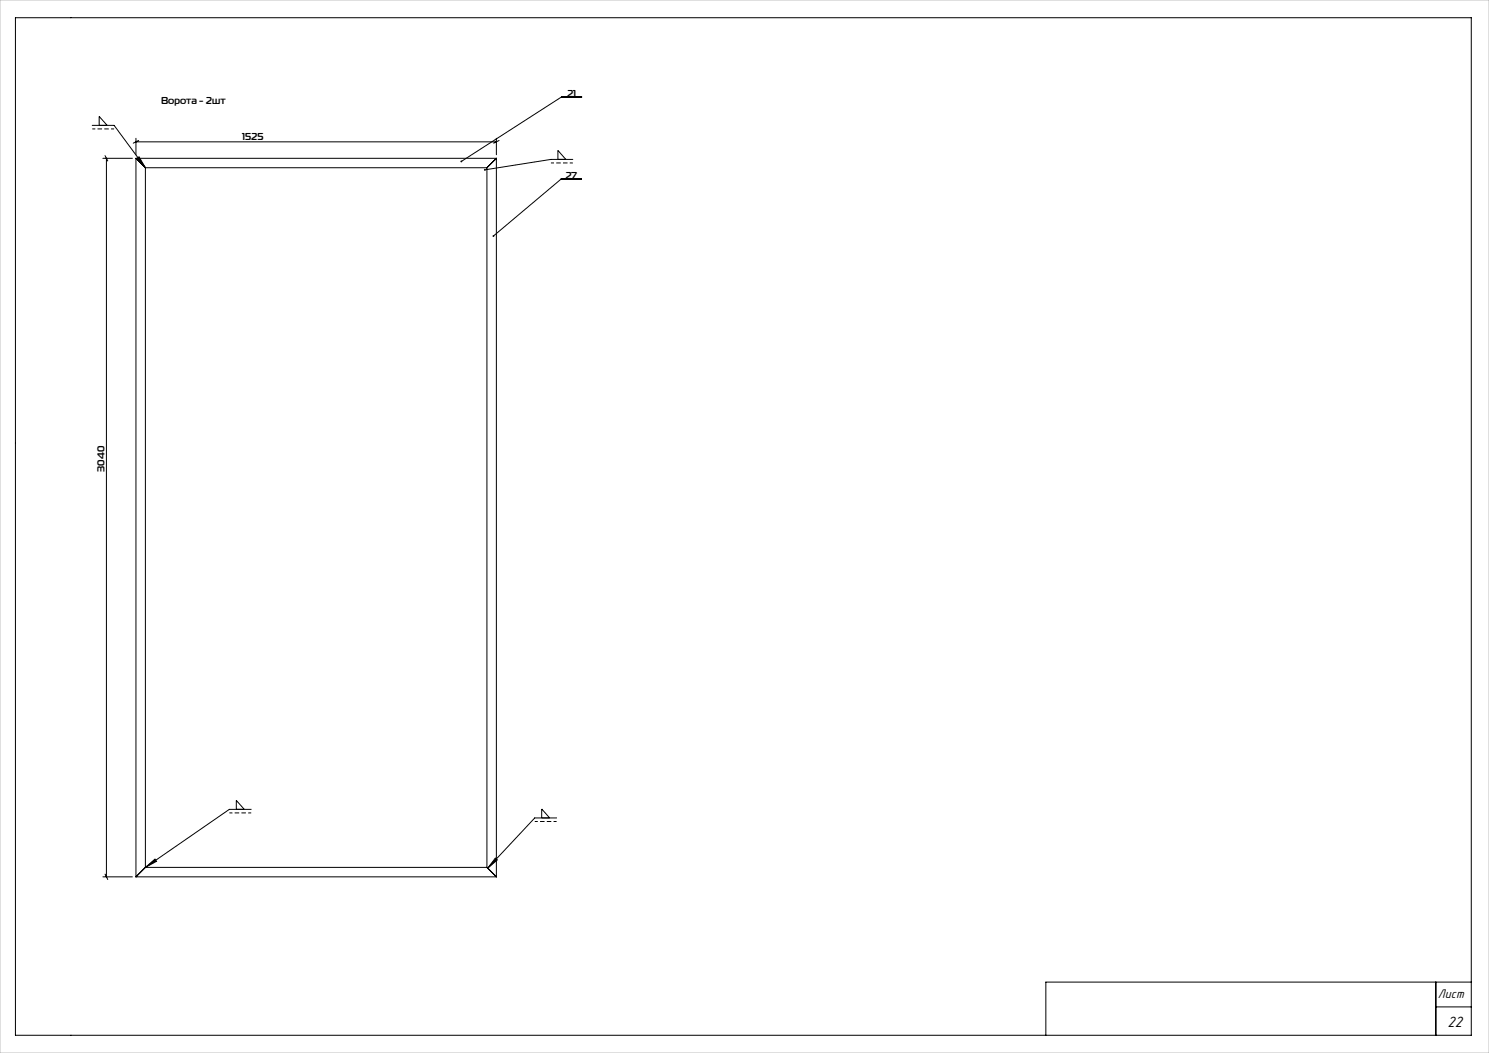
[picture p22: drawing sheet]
<svg xmlns="http://www.w3.org/2000/svg" width="420mm" height="297mm" viewBox="0 0 420 297" stroke-linecap="round" stroke-linejoin="round" font-family="sans-serif">
<defs><g id="words">
<text font-size="4.4" x="408.3" y="289.8">22</text>
<text font-size="3.7" x="405.6" y="281.4">Лист</text>
<g font-size="2.8">
<text x="45.4" y="29.3">Ворота - 2шт</text>
<text x="160" y="27.3">21</text>
<text x="68.3" y="39.5">1525</text>
<text x="159.5" y="50.4">27</text>
<text x="29.5" y="133.1" transform="rotate(-90 29.5 133.1)">3040</text>
</g>
</g></defs>
<g fill="none" stroke="#000" stroke-width=".28">
<path d="M4.4 5h410.6v287h-410.6zM26 35.4h6.2l8.8 11.9M28 35.4v-2.6l2.2 2.6M38.3 39v4.6M39.1 39.6l-1.5 .8M140 39v4.6M140.8 39.6l-1.6 .8M158.5 27.3h.1M158.5 27.3h5.6M158.5 27.3l-28.4 18.2M29 44.6h8.3M29.6 43.9l.8 1.5"/>
<path d="M30 44.6v202.7M38.3 44.6l2.7 2.7M38.3 44.6h101.7M38.3 44.6v202.7M38.3 40h101.7M38.6 44.7l.6-.5 1.8 3.1zM41 47.3h96.3M41 47.3v197.3M137.3 47.3v197.3M140 44.6l-2.7 2.7M140 44.6v202.7M157.4 45v-2.6l2.2 2.6"/>
<path d="M158.3 50.5h.1M158.3 50.5h5.6M158.3 50.5l-19.1 16.1M161.6 45h-6.2l-18.6 2.9M66.7 228.3v-2.5l2.2 2.5M70.9 228.3h-6.2l-23.7 16.3M152.8 230.7v-2.5l2.2 2.5M157 230.7h-6.2l-13.2 14.2M29 247.3h8.3M29.6 246.6l.8 1.5M38.3 247.3h101.7M41 244.6l2.7-2.3 .5 .6z"/>
<path d="M41 244.6l-2.7 2.7M41 244.6h96.3M137.3 244.6l2.7 2.7M139.7 242l.6 .5-2.7 2.4zM405 277v15M415 277h-120v15M405 284h10"/>
</g>
<path d="M32.2 36.4h-6.2M161.6 46h-6.2M70.9 229.3h-6.2M157 231.7h-6.2" fill="none" stroke="#000" stroke-width=".28" stroke-dasharray="1.3 .6" stroke-dashoffset=".4" stroke-linecap="butt"/>
<path d="M0 0h420v297h-420z" fill="none" stroke="#c0c0c0" stroke-width=".28"/>
<g fill="#000">
<path d="M139 66.4v.3l.2-.1-.2 .1a.25 .25 0 0 0 .4 .1 .25 .25 0 0 0 0-.4 .25 .25 0 0 0-.4 0zM130 45.3l-.1 .4 .2-.2-.2 .2a.25 .25 0 0 0 .4 0 .25 .25 0 0 0 0-.3 .25 .25 0 0 0-.3-.1z"/>
<path d="M139.7 242l.6 .5-2.7 2.4zM41 244.6l2.7-2.3 .5 .6zM136.6 47.7l-.1 .2h.3h-.3a.25 .25 0 0 0 .4 .2 .25 .25 0 0 0 .1-.3 .25 .25 0 0 0-.4-.1zM38.6 44.7l.6-.5 1.8 3.1z"/>
</g>
<use href="#words"/>
</svg>
